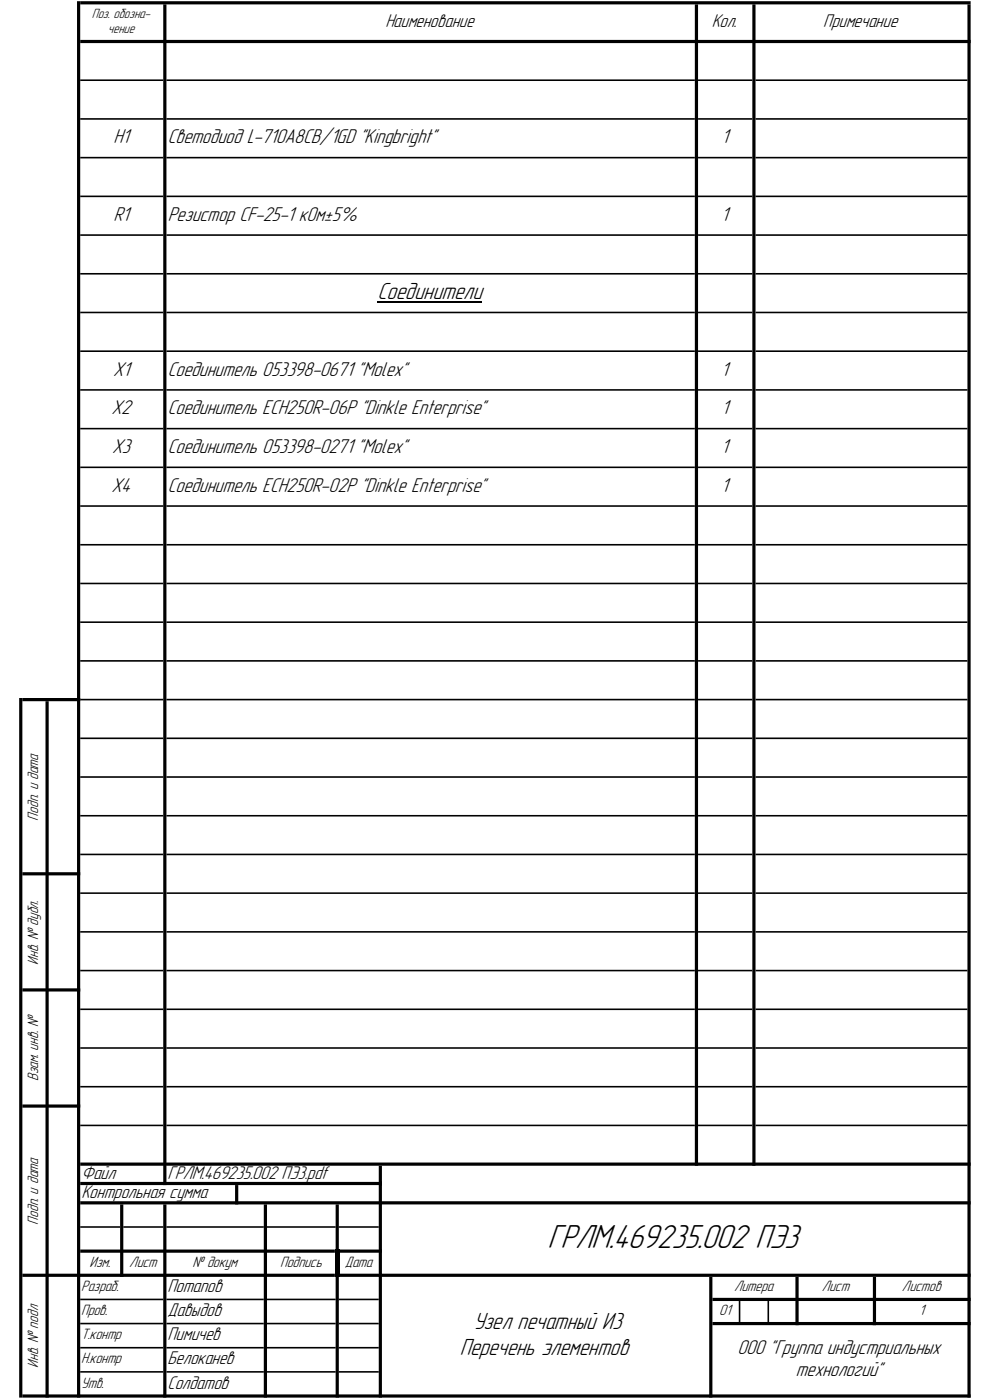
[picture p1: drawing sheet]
<svg xmlns="http://www.w3.org/2000/svg" width="210mm" height="297mm" viewBox="0 0 210 297" stroke-linecap="round" stroke-linejoin="round" font-family="sans-serif">
<defs><g id="words">
<text font-size="7.5" x="116.1" y="264.8">ГРЛМ.469235.002 ПЭ3</text>
<g font-size="5.2">
<text x="80.1" y="63.5">Соединители</text>
<text x="100.4" y="281.9">Узел печатный И3</text>
<text x="97.5" y="287.4">Перечень элементов</text>
</g>
<g font-size="4.5">
<text x="24.1" y="30.4">H1</text>
<text x="35.6" y="30.4">Светодиод L-710A8CB/1GD &quot;Kingbright&quot;</text>
<text x="153" y="30.4">1</text>
<text x="24.1" y="46.9">R1</text>
<text x="35.6" y="46.9">Резистор CF-25-1 кОм±5%</text>
<text x="153" y="46.9">1</text>
<text x="24" y="79.7">X1</text>
<text x="35.6" y="79.7">Соединитель 053398-0671 &quot;Molex&quot;</text>
<text x="153" y="79.7">1</text>
<text x="23.7" y="87.9">X2</text>
<text x="35.6" y="87.9">Соединитель ECH250R-06P &quot;Dinkle Enterprise&quot;</text>
<text x="153" y="87.9">1</text>
<text x="23.8" y="96.1">X3</text>
<text x="35.6" y="96.1">Соединитель 053398-0271 &quot;Molex&quot;</text>
<text x="153" y="96.1">1</text>
<text x="23.7" y="104.4">X4</text>
<text x="35.6" y="104.4">Соединитель ECH250R-02P &quot;Dinkle Enterprise&quot;</text>
<text x="153" y="104.4">1</text>
<text x="156.4" y="287.2">ООО &quot;Группа индустриальных</text>
<text x="168.8" y="292">технологий&quot;</text>
</g>
<g font-size="4.1">
<text x="81.7" y="5.7">Наименование</text>
<text x="151" y="5.7">Кол.</text>
<text x="174.7" y="5.7">Примечание</text>
<text x="17.3" y="250">Файл</text>
<text x="35.6" y="250">ГРЛМ.469235.002 ПЭ3.pdf</text>
<text x="17.3" y="254.1">Контрольная сумма</text>
<text x="35.6" y="274.1">Потапов</text>
<text x="35.6" y="279.2">Давыдов</text>
<text x="35.6" y="284.4">Пимичев</text>
<text x="35.6" y="289.5">Белоканев</text>
<text x="35.6" y="294.6">Солдатов</text>
</g>
<g font-size="3.4">
<text x="8.1" y="174.1" transform="rotate(-90 8.1 174.1)">Подп. и дата</text>
<text x="8.1" y="204.7" transform="rotate(-90 8.1 204.7)">Инв. № дубл.</text>
<text x="8.1" y="229.3" transform="rotate(-90 8.1 229.3)">Взам. инв. №</text>
<text x="8.1" y="259.8" transform="rotate(-90 8.1 259.8)">Подп. и дата</text>
<text x="19" y="268.8">Изм.</text>
<text x="27.4" y="268.8">Лист</text>
<text x="40.9" y="268.8">№ докум</text>
<text x="59.5" y="268.8">Подпись</text>
<text x="73.1" y="268.8">Дата</text>
<text x="17.2" y="273.9">Разраб.</text>
<text x="155.7" y="273.9">Литера</text>
<text x="174.3" y="273.9">Лист</text>
<text x="191.3" y="273.9">Листов</text>
<text x="17.2" y="279">Пров.</text>
<text x="152.6" y="279">О1</text>
<text x="195" y="279">1</text>
<text x="17.2" y="284.1">Т.контр</text>
<text x="8.1" y="290.1" transform="rotate(-90 8.1 290.1)">Инв. № подл</text>
<text x="17.2" y="289.3">Н.контр</text>
<text x="17.2" y="294.4">Утв.</text>
</g>
<g font-size="3">
<text x="19.5" y="3.7">Поз. обозна-</text>
<text x="22.9" y="7.1">чение</text>
</g>
</g></defs>
<path d="M80.1 64.1h22.1" fill="none" stroke="#000" stroke-width=".25"/>
<g fill="#000">
<path d="M16.3 .3h.7v296.2h-.7zM34.6 255.5h.7v41h-.7zM147.4 .9h.7v246.4h-.7zM159.6 .9h.7v246.4h-.7zM205.2 .9h.7v295.6h-.7zM4.1 148.1h.6v148.4h-.6zM9.7 148.8h.6v147.7h-.6zM80.3 247.3h.7v49.2h-.7zM49.9 251.4h.6v4.1h-.6zM25.5 255.5h.7v15.4h-.7zM56 255.5h.6v41h-.6zM71.2 270.9h.7v25.6h-.7zM150.5 270.9h.6v25.6h-.6zM168.7 270.9h.7v10.2h-.7zM185.2 270.9h.6v10.2h-.6zM156.7 276h.4v4.5h-.4zM162.8 276h.4v4.5h-.4z" fill-rule="evenodd"/>
<path d="M17 16.8h17.6v.4h-17.6zM35.3 16.8h112.1v.4h-112.1zM148.1 16.8h11.5v.4h-11.5zM17 25.1h17.6v.3h-17.6zM35.3 25.1h112.1v.3h-112.1zM148.1 25.1h11.5v.3h-11.5zM17 33.3h17.6v.3h-17.6zM35.3 33.3h112.1v.3h-112.1zM148.1 33.3h11.5v.3h-11.5zM17 41.5h17.6v.3h-17.6zM35.3 41.5h112.1v.3h-112.1zM148.1 41.5h11.5v.3h-11.5zM17 49.7h17.6v.3h-17.6zM35.3 49.7h112.1v.3h-112.1zM148.1 49.7h11.5v.3h-11.5zM17 57.9h17.6v.4h-17.6zM35.3 57.9h112.1v.4h-112.1zM148.1 57.9h11.5v.4h-11.5zM17 66.1h17.6v.4h-17.6zM35.3 66.1h112.1v.4h-112.1zM148.1 66.1h11.5v.4h-11.5zM17 74.3h17.6v.4h-17.6zM35.3 74.3h112.1v.4h-112.1zM148.1 74.3h11.5v.4h-11.5zM17 82.5h17.6v.4h-17.6zM35.3 82.5h112.1v.4h-112.1zM148.1 82.5h11.5v.4h-11.5zM17 90.8h17.6v.3h-17.6zM35.3 90.8h112.1v.3h-112.1zM148.1 90.8h11.5v.3h-11.5zM17 99h17.6v.3h-17.6zM35.3 99h112.1v.3h-112.1zM148.1 99h11.5v.3h-11.5zM17 107.2h17.6v.3h-17.6zM35.3 107.2h112.1v.3h-112.1zM148.1 107.2h11.5v.3h-11.5zM17 115.4h17.6v.3h-17.6zM35.3 115.4h112.1v.3h-112.1zM148.1 115.4h11.5v.3h-11.5zM17 123.6h17.6v.4h-17.6zM35.3 123.6h112.1v.4h-112.1zM148.1 123.6h11.5v.4h-11.5zM17 131.8h17.6v.4h-17.6zM35.3 131.8h112.1v.4h-112.1zM148.1 131.8h11.5v.4h-11.5zM17 140h17.6v.4h-17.6zM35.3 140h112.1v.4h-112.1zM148.1 140h11.5v.4h-11.5zM4.7 148.1h12.3v.7h-12.3z" fill-rule="evenodd"/>
<path d="M17 .3h188.9v.6h-188.9zM17 8.5h188.9v.6h-188.9zM160.3 16.8h44.9v.4h-44.9zM160.3 25.1h44.9v.3h-44.9zM160.3 33.3h44.9v.3h-44.9zM160.3 41.5h44.9v.3h-44.9zM160.3 49.7h44.9v.3h-44.9zM160.3 57.9h44.9v.4h-44.9zM160.3 66.1h44.9v.4h-44.9zM160.3 74.3h44.9v.4h-44.9zM160.3 82.5h44.9v.4h-44.9zM160.3 90.8h44.9v.3h-44.9zM160.3 99h44.9v.3h-44.9zM160.3 107.2h44.9v.3h-44.9zM160.3 115.4h44.9v.3h-44.9zM160.3 123.6h44.9v.4h-44.9zM160.3 131.8h44.9v.4h-44.9zM160.3 140h44.9v.4h-44.9zM160.3 148.3h44.9v.3h-44.9zM160.3 156.5h44.9v.3h-44.9zM160.3 164.7h44.9v.3h-44.9zM160.3 172.9h44.9v.3h-44.9zM160.3 181.1h44.9v.3h-44.9zM4.7 185h12.3v.7h-12.3zM160.3 189.3h44.9v.4h-44.9zM160.3 197.5h44.9v.4h-44.9zM160.3 205.7h44.9v.4h-44.9zM4.7 209.7h12.3v.7h-12.3zM160.3 214h44.9v.3h-44.9zM160.3 222.2h44.9v.3h-44.9zM160.3 230.4h44.9v.3h-44.9zM4.7 234.3h12.3v.7h-12.3zM160.3 238.6h44.9v.3h-44.9zM17 246.6h188.9v.7h-188.9zM17 250.7h64v.7h-64zM17 254.8h188.9v.7h-188.9zM71.9 260.1h8.4v.4h-8.4zM72.1 265.1h8.9v.7h-8.9zM72.1 270.2h133.8v.7h-133.8zM151.1 275.3h54.8v.7h-54.8zM151.1 280.5h54.8v.6h-54.8zM71.9 285.7h8.4v.4h-8.4zM71.9 290.9h8.4v.3h-8.4zM4.7 295.8h201.2v.7h-201.2z" fill-rule="evenodd"/>
<path d="M34.6 .9h.7v250.5h-.7zM17 260.1h8.5v.4h-8.5zM26.2 260.1h8.4v.4h-8.4zM35.3 260.1h20.7v.4h-20.7zM56.6 260.1h14.6v.4h-14.6z" fill-rule="evenodd"/>
<path d="M17 148.3h17.6v.3h-17.6zM35.3 148.3h112.1v.3h-112.1zM148.1 148.3h11.5v.3h-11.5zM17 156.5h17.6v.3h-17.6zM35.3 156.5h112.1v.3h-112.1zM148.1 156.5h11.5v.3h-11.5zM17 164.7h17.6v.3h-17.6zM35.3 164.7h112.1v.3h-112.1zM148.1 164.7h11.5v.3h-11.5zM17 172.9h17.6v.3h-17.6zM35.3 172.9h112.1v.3h-112.1zM148.1 172.9h11.5v.3h-11.5zM17 181.1h17.6v.3h-17.6zM35.3 181.1h112.1v.3h-112.1zM148.1 181.1h11.5v.3h-11.5zM17 189.3h17.6v.4h-17.6zM35.3 189.3h112.1v.4h-112.1zM148.1 189.3h11.5v.4h-11.5zM17 197.5h17.6v.4h-17.6zM35.3 197.5h112.1v.4h-112.1zM148.1 197.5h11.5v.4h-11.5zM17 205.7h17.6v.4h-17.6zM35.3 205.7h112.1v.4h-112.1zM148.1 205.7h11.5v.4h-11.5zM17 214h17.6v.3h-17.6zM35.3 214h112.1v.3h-112.1zM148.1 214h11.5v.3h-11.5zM17 222.2h17.6v.3h-17.6zM35.3 222.2h112.1v.3h-112.1zM148.1 222.2h11.5v.3h-11.5zM17 230.4h17.6v.3h-17.6zM35.3 230.4h112.1v.3h-112.1zM148.1 230.4h11.5v.3h-11.5zM17 238.6h17.6v.3h-17.6zM35.3 238.6h112.1v.3h-112.1zM148.1 238.6h11.5v.3h-11.5z" fill-rule="evenodd"/>
<path d="M71.2 255.5h.7v9.6h-.7zM17 265.1h54v.7h-54z" fill-rule="evenodd"/>
<path d="M4.7 270.2h66.3v.7h-66.3zM17 275.5h17.6v.3h-17.6zM35.3 275.5h20.7v.3h-20.7zM56.6 275.5h14.6v.3h-14.6zM71.9 275.5h8.4v.3h-8.4zM17 280.6h17.6v.4h-17.6zM35.3 280.6h20.7v.4h-20.7zM56.6 280.6h14.6v.4h-14.6zM71.9 280.6h8.4v.4h-8.4zM17 285.7h17.6v.4h-17.6zM35.3 285.7h20.7v.4h-20.7zM56.6 285.7h14.6v.4h-14.6zM17 290.9h17.6v.3h-17.6zM35.3 290.9h20.7v.3h-20.7zM56.6 290.9h14.6v.3h-14.6z" fill-rule="evenodd"/>
</g>
<path d="M71 265.1h1.1v5.8h-1.1z" fill="#000"/>
<use href="#words"/>
</svg>
